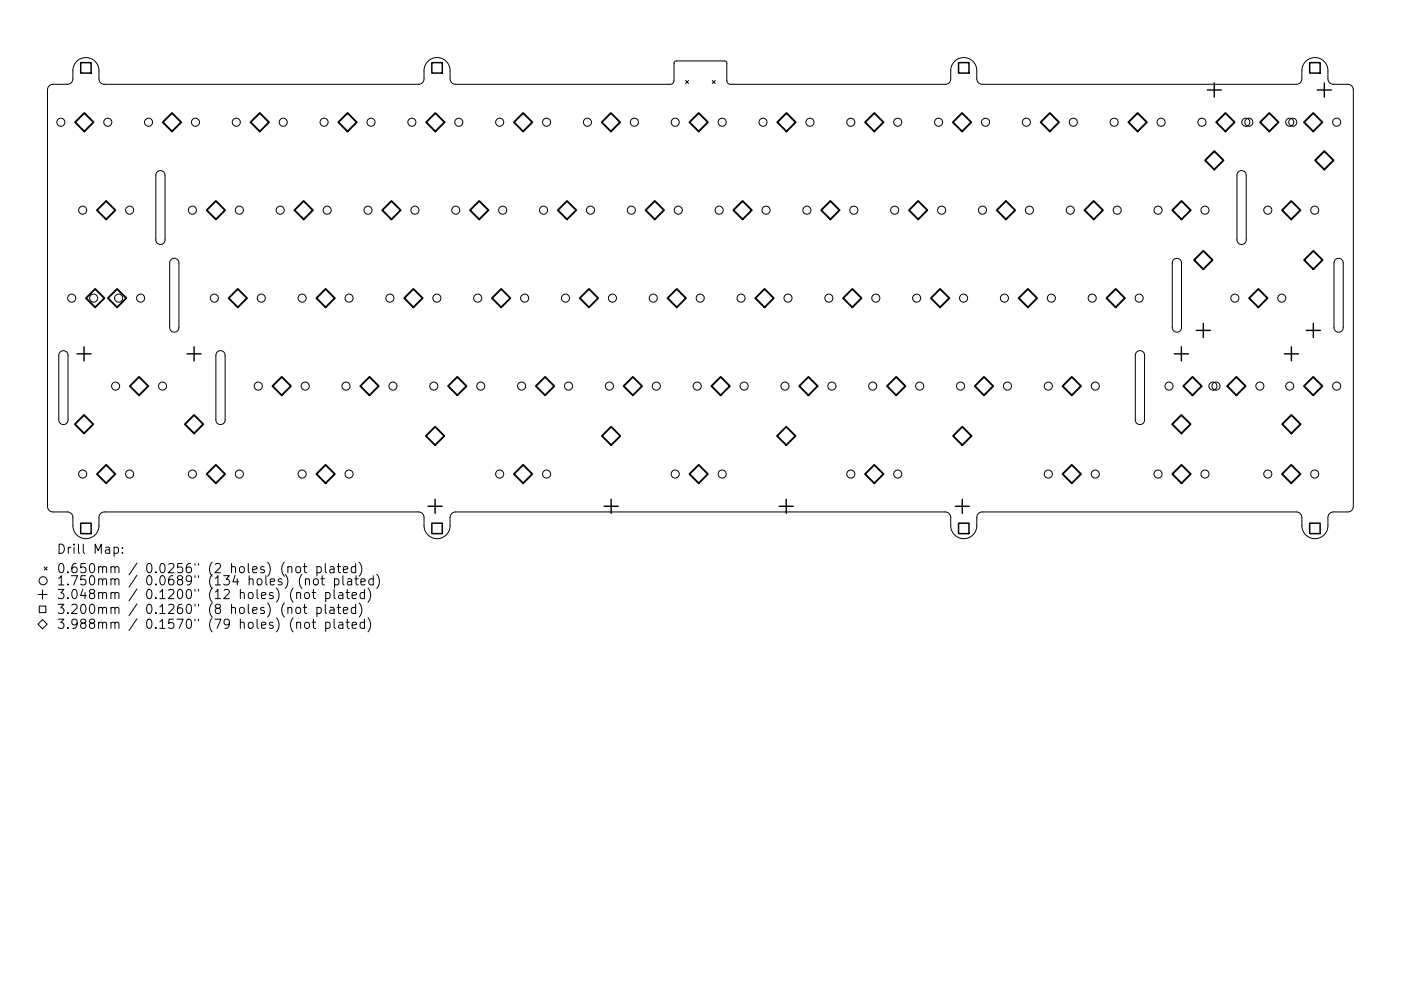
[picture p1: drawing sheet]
<svg xmlns="http://www.w3.org/2000/svg" width="297mm" height="210mm" viewBox="0 0 297 210" stroke-linecap="round" stroke-linejoin="round" font-family="sans-serif">
<defs><g id="words">
<g font-size="2.7">
<text x="12" y="117.5">Drill Map:</text>
<text x="12" y="121.6">0.650mm / 0.0256&quot; (2 holes) (not plated)</text>
<text x="12" y="124.2">1.750mm / 0.0689&quot; (134 holes) (not plated)</text>
<text x="12" y="127.1">3.048mm / 0.1200&quot; (12 holes) (not plated)</text>
<text x="12" y="130.3">3.200mm / 0.1260&quot; (8 holes) (not plated)</text>
<text x="12" y="133.4">3.988mm / 0.1570&quot; (79 holes) (not plated)</text>
</g>
</g></defs>
<g fill="none" stroke="#000" stroke-width=".21">
<path d="M10.4 18.2l.7-.3h3.2a1.16 1.16 0 0 0 1.2-1.2v-2a2.76 2.76 0 0 1 2.8-2.5 2.76 2.76 0 0 1 2.7 2.8v1.8a1.16 1.16 0 0 0 1.1 1.1h66.7a1.16 1.16 0 0 0 1.1-1.2v-2a2.76 2.76 0 0 1 2.9-2.5 2.76 2.76 0 0 1 2.6 2.8v1.8a1.16 1.16 0 0 0 1.2 1.1h45.5a.82 .82 0 0 0 .8-.8v-3.7l.3-.4 10.4-.1 .3 .1 .2 .3v3.9a.77 .77 0 0 0 .7 .7h45.7a1.16 1.16 0 0 0 1.1-1.2v-2a2.76 2.76 0 0 1 2.9-2.5 2.76 2.76 0 0 1 2.6 2.8v1.8a1.16 1.16 0 0 0 1.2 1.1h66.7a1.16 1.16 0 0 0 1-1.2v-2a2.76 2.76 0 0 1 2.9-2.5 2.76 2.76 0 0 1 2.6 2.8l.1 1.8a1.17 1.17 0 0 0 1.1 1.1h3.2a1.16 1.16 0 0 1 1 1.1v88.6a1.16 1.16 0 0 1-1.1 1h-3.2a1.17 1.17 0 0 0-1.1 1.2v2a2.76 2.76 0 0 1-2.8 2.5 2.76 2.76 0 0 1-2.7-2.8v-1.8a1.17 1.17 0 0 0-1.1-1.1h-66.7a1.16 1.16 0 0 0-1.1 1.2v2a2.76 2.76 0 0 1-2.9 2.5 2.76 2.76 0 0 1-2.6-2.8v-1.8a1.16 1.16 0 0 0-1.2-1.1h-103.9a1.16 1.16 0 0 0-1.1 1.2v2a2.76 2.76 0 0 1-2.9 2.5 2.76 2.76 0 0 1-2.6-2.8v-1.8a1.16 1.16 0 0 0-1.2-1.1h-66.7a1.16 1.16 0 0 0-1 1.2v2a2.76 2.76 0 0 1-2.9 2.5 2.76 2.76 0 0 1-2.6-2.8v-1.8a1.16 1.16 0 0 0-1.2-1.1h-3.2a1.16 1.16 0 0 1-1-1.1v-88.5zM145.4 17.1l.6 .6M146 17.1l-.6 .6M151 17.1l.6 .6M151.6 17.1l-.6 .6M33.3 36.5a.98 .98 0 0 1 1.1-.2 .98 .98 0 0 1 .6 .9v13.7a.98 .98 0 0 1-1 1 .98 .98 0 0 1-1-1v-13.7zM262.5 36.5a.98 .98 0 0 1 1.1-.2 .98 .98 0 0 1 .6 .9v13.7a.98 .98 0 0 1-1 1 .98 .98 0 0 1-.9-1v-13.7zM36.3 55.1a.98 .98 0 0 1 1-.2 .98 .98 0 0 1 .6 .9v13.7a.98 .98 0 0 1-.9 1 .98 .98 0 0 1-1-1v-13.7zM248.8 55.1a.98 .98 0 0 1 1.1-.2 .98 .98 0 0 1 .6 .9v13.7a.98 .98 0 0 1-1 1 .98 .98 0 0 1-1-1v-13.7zM283.1 55.1a.98 .98 0 0 1 1.1-.2 .98 .98 0 0 1 .6 .9v13.7a.98 .98 0 0 1-1 1 .98 .98 0 0 1-1-1v-13.7zM12.8 74.7a.98 .98 0 0 1 1-.2 .98 .98 0 0 1 .6 .9v13.7a.98 .98 0 0 1-1 1 .98 .98 0 0 1-.9-1v-13.7zM46.1 74.7a.98 .98 0 0 1 1-.2 .98 .98 0 0 1 .6 .9v13.7a.98 .98 0 0 1-.9 1 .98 .98 0 0 1-1-1v-13.7z"/>
<path d="M241 74.7a.98 .98 0 0 1 1.1-.2 .98 .98 0 0 1 .6 .9v13.7a.98 .98 0 0 1-1 1 .98 .98 0 0 1-1-1v-13.7zM24.2 116.2l.5-.1 .4 .4v.5l-.2 .3h-.7M26 117.2v.2M26 116.2v.2M64.6 119.6v1.6l.1 .2 .3 .1M69 119.6v1.6l.2 .3M71.8 119.6v1.6l.1 .2 .3 .1M75.4 119.6v1.9M76.1 119.3a2.25 2.25 0 0 1 0 3M8 126.1h2M8.3 128.6h1.4v1.4h-1.4zM9 131.5l1 .9-1 1-1-1z"/>
<path d="M9 125.1v2M9.4 120.3l.6 .6M10 120.3l-.6 .6M61 120.4l.3-.2 .5 .1 .1 1.2M61 129l.3-.1 .5 .1 .1 1.2M62.8 120.4l.3-.2 .5 .2 .1 .7-.1 .3-.5 .1-.3-.2zM62.8 129l.3-.1 .5 .1 .1 .8-.1 .3-.5 .1-.3-.2zM62.9 125.9l.3-.2 .4 .1 .1 1.2M62.9 132.2l.3-.2 .4 .1 .1 1.2M64.3 120.2h.7M64.3 128.9h.7M64.6 128.2v1.7l.1 .2 .3 .1"/>
<path d="M64.7 125.9l.3-.2 .5 .2 .1 .7-.2 .3-.4 .1-.3-.2zM64.7 132.2l.3-.2 .5 .2 .1 .7-.2 .3-.4 .1-.3-.2zM64.8 123l.2-.2 .5 .1 .1 1.2M64.8 122.8v1.3M66.2 125.7h.7M66.2 132h.7M66.4 125.1v1.6l.1 .2 .4 .1M66.4 131.4v1.6l.1 .2 .4 .1M66.6 122.9l.5-.1 .4 .4v.5l-.4 .4-.5-.1-.2-.3v-.5zM67.2 120.3l.6-.1 .3 .4v.5l-.2 .3h-.7M67.2 129l.6-.1 .3 .3v.6l-.2 .3h-.7M67.2 120.2v2"/>
<path d="M67.2 128.9v1.9M68 122.8h.8M68.3 122.1v1.7l.1 .2 .4 .1M69 128.2v1.7l.2 .3M69.1 125.8l.5-.1 .4 .4v.5l-.2 .3h-.7M69.1 132.1l.5-.1 .4 .4v.5l-.2 .3h-.7M69.1 125.7v2M69.1 132v2M70 120.3h.7l.1 1.2M70 129h.7l.1 1.2M70.8 120.7l-.6 .1a.38 .38 0 0 0-.3 .3 .38 .38 0 0 0 .3 .4l.6-.1M70.8 125.1v1.6l.3 .3"/>
<path d="M70.8 129.3l-.6 .1a.38 .38 0 0 0-.3 .4 .38 .38 0 0 0 .3 .4l.6-.1M70.8 131.4v1.6l.3 .3M70.9 122.9l.6-.1 .4 .4v.5l-.2 .3h-.8M70.9 122.8v2M71.5 120.2h.7M71.5 128.9h.7M71.8 128.2v1.7l.1 .2 .3 .1M71.9 125.8h.7l.1 1.2M71.9 132.1h.7l.1 1.2M72.7 122.1v1.7l.3 .3M72.7 126.2l-.7 .1a.38 .38 0 0 0-.2 .3 .38 .38 0 0 0 .2 .4l.7-.1M72.7 132.5l-.7 .1a.38 .38 0 0 0-.2 .3 .38 .38 0 0 0 .2 .4l.7-.1"/>
<path d="M72.8 120.9l.9-.2-.1-.4-.5-.1-.3 .3 .1 .9h.7M72.8 129.5l.9-.2-.1-.3-.5-.1-.3 .2 .1 1h.7M73.4 125.7h.7M73.4 132h.7M73.6 125.1v1.6l.1 .2 .4 .1M73.6 131.4v1.6l.1 .2 .4 .1M73.7 122.9h.8l.1 1.2M74.6 123.3l-.7 .1a.38 .38 0 0 0-.3 .3 .38 .38 0 0 0 .3 .4l.7-.1M74.7 126.4l.9-.2-.1-.4-.6-.1-.2 .3 .1 .9h.7M74.7 132.7l.9-.2-.1-.4-.6-.1-.2 .3 .1 .9h.7M75.2 122.8h.8M75.4 120.3l-.6-.1-.3 .4v.5l.2 .3h.7"/>
<path d="M75.4 129l-.6-.1-.3 .3v.6l.2 .3h.7M75.4 128.2v2M75.5 122.1v1.7l.1 .2 .4 .1M76.1 127.9a2.25 2.25 0 0 1 0 3M76.5 123.4l1-.1-.1-.4-.6-.1-.3 .3 .1 .9h.8M77.3 125.8l-.6-.1-.4 .4v.5l.2 .3h.8M77.3 132.1l-.6-.1-.4 .4v.5l.2 .3h.8M77.3 125.1v1.9M77.3 131.4v1.9M78 124.8a2.25 2.25 0 0 1 0 3M78 131.1a2.25 2.25 0 0 1 0 3M79.1 122.9l-.5-.1-.4 .4v.5l.2 .3h.7"/>
<path d="M79.1 122.1v2M79.9 121.9a2.25 2.25 0 0 1 0 2.9"/>
<circle cx="12.9" cy="25.9" r=".86"/>
<circle cx="22.9" cy="25.9" r=".86"/>
<circle cx="31.5" cy="25.9" r=".86"/>
<circle cx="41.4" cy="25.9" r=".86"/>
<circle cx="50.1" cy="25.9" r=".86"/>
<circle cx="60.1" cy="25.9" r=".86"/>
<circle cx="68.7" cy="25.9" r=".86"/>
<circle cx="78.7" cy="25.9" r=".86"/>
<circle cx="87.3" cy="25.9" r=".86"/>
<circle cx="97.3" cy="25.9" r=".86"/>
<circle cx="105.9" cy="25.9" r=".86"/>
<circle cx="115.9" cy="25.9" r=".86"/>
<circle cx="124.5" cy="25.9" r=".86"/>
<circle cx="134.5" cy="25.9" r=".86"/>
<circle cx="143.2" cy="25.9" r=".86"/>
<circle cx="153.1" cy="25.9" r=".86"/>
<circle cx="161.8" cy="25.9" r=".86"/>
<circle cx="171.7" cy="25.9" r=".86"/>
<circle cx="180.4" cy="25.9" r=".86"/>
<circle cx="190.3" cy="25.9" r=".86"/>
<circle cx="199" cy="25.9" r=".86"/>
<circle cx="209" cy="25.9" r=".86"/>
<circle cx="217.6" cy="25.9" r=".86"/>
<circle cx="227.6" cy="25.9" r=".86"/>
<circle cx="236.2" cy="25.9" r=".86"/>
<circle cx="246.2" cy="25.9" r=".86"/>
<circle cx="254.8" cy="25.9" r=".86"/>
<circle cx="264.1" cy="25.9" r=".86"/>
<circle cx="264.8" cy="25.9" r=".86"/>
<circle cx="273.4" cy="25.9" r=".86"/>
<circle cx="274.1" cy="25.9" r=".86"/>
<circle cx="283.4" cy="25.9" r=".86"/>
<circle cx="17.5" cy="44.6" r=".86"/>
<circle cx="27.5" cy="44.6" r=".86"/>
<circle cx="40.8" cy="44.6" r=".86"/>
<circle cx="50.7" cy="44.6" r=".86"/>
<circle cx="59.4" cy="44.6" r=".86"/>
<circle cx="69.4" cy="44.6" r=".86"/>
<circle cx="78" cy="44.6" r=".86"/>
<circle cx="88" cy="44.6" r=".86"/>
<circle cx="96.6" cy="44.6" r=".86"/>
<circle cx="106.6" cy="44.6" r=".86"/>
<circle cx="115.2" cy="44.6" r=".86"/>
<circle cx="125.2" cy="44.6" r=".86"/>
<circle cx="133.9" cy="44.6" r=".86"/>
<circle cx="143.8" cy="44.6" r=".86"/>
<circle cx="152.5" cy="44.6" r=".86"/>
<circle cx="162.4" cy="44.6" r=".86"/>
<circle cx="171.1" cy="44.6" r=".86"/>
<circle cx="181" cy="44.6" r=".86"/>
<circle cx="189.7" cy="44.6" r=".86"/>
<circle cx="199.6" cy="44.6" r=".86"/>
<circle cx="208.3" cy="44.6" r=".86"/>
<circle cx="218.3" cy="44.6" r=".86"/>
<circle cx="226.9" cy="44.6" r=".86"/>
<circle cx="236.9" cy="44.6" r=".86"/>
<circle cx="245.5" cy="44.6" r=".86"/>
<circle cx="255.5" cy="44.6" r=".86"/>
<circle cx="268.8" cy="44.6" r=".86"/>
<circle cx="278.7" cy="44.6" r=".86"/>
<circle cx="15.2" cy="63.3" r=".86"/>
<circle cx="19.9" cy="63.3" r=".86"/>
<circle cx="25.2" cy="63.3" r=".86"/>
<circle cx="29.8" cy="63.3" r=".86"/>
<circle cx="45.4" cy="63.3" r=".86"/>
<circle cx="55.4" cy="63.3" r=".86"/>
<circle cx="64.1" cy="63.3" r=".86"/>
<circle cx="74" cy="63.3" r=".86"/>
<circle cx="82.7" cy="63.3" r=".86"/>
<circle cx="92.6" cy="63.3" r=".86"/>
<circle cx="101.3" cy="63.3" r=".86"/>
<circle cx="111.2" cy="63.3" r=".86"/>
<circle cx="119.9" cy="63.3" r=".86"/>
<circle cx="129.8" cy="63.3" r=".86"/>
<circle cx="138.5" cy="63.3" r=".86"/>
<circle cx="148.5" cy="63.3" r=".86"/>
<circle cx="157.1" cy="63.3" r=".86"/>
<circle cx="167.1" cy="63.3" r=".86"/>
<circle cx="175.7" cy="63.3" r=".86"/>
<circle cx="185.7" cy="63.3" r=".86"/>
<circle cx="194.3" cy="63.3" r=".86"/>
<circle cx="204.3" cy="63.3" r=".86"/>
<circle cx="213" cy="63.3" r=".86"/>
<circle cx="222.9" cy="63.3" r=".86"/>
<circle cx="231.6" cy="63.3" r=".86"/>
<circle cx="241.5" cy="63.3" r=".86"/>
<circle cx="261.8" cy="63.3" r=".86"/>
<circle cx="271.8" cy="63.3" r=".86"/>
<circle cx="24.5" cy="81.9" r=".86"/>
<circle cx="34.5" cy="81.9" r=".86"/>
<circle cx="54.8" cy="81.9" r=".86"/>
<circle cx="64.7" cy="81.9" r=".86"/>
<circle cx="73.4" cy="81.9" r=".86"/>
<circle cx="83.3" cy="81.9" r=".86"/>
<circle cx="92" cy="81.9" r=".86"/>
<circle cx="101.9" cy="81.9" r=".86"/>
<circle cx="110.6" cy="81.9" r=".86"/>
<circle cx="120.5" cy="81.9" r=".86"/>
<circle cx="129.2" cy="81.9" r=".86"/>
<circle cx="139.2" cy="81.9" r=".86"/>
<circle cx="147.8" cy="81.9" r=".86"/>
<circle cx="157.8" cy="81.9" r=".86"/>
<circle cx="166.4" cy="81.9" r=".86"/>
<circle cx="176.4" cy="81.9" r=".86"/>
<circle cx="185" cy="81.9" r=".86"/>
<circle cx="195" cy="81.9" r=".86"/>
<circle cx="203.7" cy="81.9" r=".86"/>
<circle cx="213.6" cy="81.9" r=".86"/>
<circle cx="222.3" cy="81.9" r=".86"/>
<circle cx="232.2" cy="81.9" r=".86"/>
<circle cx="247.9" cy="81.9" r=".86"/>
<circle cx="257.2" cy="81.9" r=".86"/>
<circle cx="257.8" cy="81.9" r=".86"/>
<circle cx="267.1" cy="81.9" r=".86"/>
<circle cx="273.4" cy="81.9" r=".86"/>
<circle cx="283.4" cy="81.9" r=".86"/>
<circle cx="17.5" cy="100.6" r=".86"/>
<circle cx="27.5" cy="100.6" r=".86"/>
<circle cx="40.8" cy="100.6" r=".86"/>
<circle cx="50.7" cy="100.6" r=".86"/>
<circle cx="64.1" cy="100.6" r=".86"/>
<circle cx="74" cy="100.6" r=".86"/>
<circle cx="105.9" cy="100.6" r=".86"/>
<circle cx="115.9" cy="100.6" r=".86"/>
<circle cx="143.2" cy="100.6" r=".86"/>
<circle cx="153.1" cy="100.6" r=".86"/>
<circle cx="180.4" cy="100.6" r=".86"/>
<circle cx="190.3" cy="100.6" r=".86"/>
<circle cx="222.3" cy="100.6" r=".86"/>
<circle cx="232.2" cy="100.6" r=".86"/>
<circle cx="245.5" cy="100.6" r=".86"/>
<circle cx="255.5" cy="100.6" r=".86"/>
<circle cx="268.8" cy="100.6" r=".86"/>
<circle cx="278.7" cy="100.6" r=".86"/>
<circle cx="9.1" cy="123.2" r=".86"/>
</g>
<g fill="none" stroke="#000" stroke-width=".3">
<path d="M256 19.1h2.9M257.5 17.6v3M279.3 19.1h3M280.8 17.6v3M16.3 75.1h3M17.8 73.6v3M39.7 75.1h2.9M41.1 73.6v3M249 75.1h3M250.5 73.6v3M253.6 70.1h3M255.1 68.6v3"/>
<path d="M272.3 75.1h3M273.8 73.6v3M277 70.1h2.9M278.5 68.6v3M90.8 107.4h2.9M92.3 105.9v3M128.1 107.4h3M129.6 105.9v3M165.2 107.4h3M166.7 105.9v3M202.5 107.4h3M204 105.9v3"/>
</g>
<path d="M17.1 13.3h2.2v2.2h-2.2zM91.6 13.3h2.2v2.2h-2.2zM203.2 13.3h2.2v2.2h-2.2zM277.7 13.3h2.2v2.2h-2.2zM17.1 111h2.2v2.2h-2.2zM91.6 111h2.2v2.2h-2.2zM203.2 111h2.2v2.2h-2.2zM277.7 111h2.2v2.2h-2.2z" fill="none" stroke="#000" stroke-width=".31"/>
<g fill="none" stroke="#000" stroke-width=".39">
<path d="M17.9 24l1.9 1.9-1.9 2-2-2zM34.5 25.9l2-1.9 1.9 1.9-1.9 2zM55.1 24l1.9 1.9-1.9 2-2-2zM71.7 25.9l2-1.9 1.9 1.9-1.9 2zM90.3 25.9l2-1.9 2 1.9-2 2zM109 25.9l1.9-1.9 2 1.9-2 2zM127.6 25.9l1.9-1.9 2 1.9-2 2zM146.2 25.9l1.9-1.9 2 1.9-2 2zM166.7 24l2 1.9-2 2-1.9-2zM185.4 24l1.9 1.9-1.9 2-2-2zM204 24l1.9 1.9-1.9 2-2-2zM222.6 24l1.9 1.9-1.9 2-2-2z"/>
<path d="M241.2 24l2 1.9-2 2-2-2zM257.5 32.1l1.9 1.9-1.9 2-2-2zM257.9 25.9l1.9-1.9 2 1.9-2 2zM267.2 25.9l1.9-1.9 2 1.9-2 2zM276.5 25.9l1.9-1.9 2 1.9-2 2zM278.8 34l2-1.9 1.9 1.9-1.9 2zM20.6 44.6l1.9-2 2 2-2 1.9zM43.8 44.6l2-2 1.9 2-1.9 1.9zM62.4 44.6l2-2 1.9 2-1.9 1.9zM81 44.6l2-2 1.9 2-1.9 1.9zM99.7 44.6l1.9-2 2 2-2 1.9zM118.3 44.6l1.9-2 2 2-2 1.9z"/>
<path d="M136.9 44.6l1.9-2 2 2-2 1.9zM155.5 44.6l1.9-2 2 2-2 1.9zM174.1 44.6l2-2 1.9 2-1.9 1.9zM192.7 44.6l2-2 1.9 2-1.9 1.9zM213.3 42.6l1.9 2-1.9 1.9-2-1.9zM229.9 44.6l2-2 1.9 2-1.9 1.9zM248.6 44.6l1.9-2 2 2-2 1.9zM253.2 55.2l1.9-2 2 2-2 1.9zM271.8 44.6l2-2 1.9 2-1.9 1.9zM276.5 55.2l2-2 1.9 2-1.9 1.9zM18.2 63.3l2-2 1.9 2-1.9 1.9zM22.9 63.3l1.9-2 2 2-2 1.9z"/>
<path d="M29.5 80l1.9 1.9-1.9 2-2-2zM48.5 63.3l1.9-2 2 2-2 1.9zM67.1 63.3l1.9-2 2 2-2 1.9zM85.7 63.3l1.9-2 2 2-2 1.9zM104.3 63.3l2-2 1.9 2-1.9 1.9zM122.9 63.3l2-2 1.9 2-1.9 1.9zM141.5 63.3l2-2 1.9 2-1.9 1.9zM160.1 63.3l2-2 1.9 2-1.9 1.9zM171.4 80l2 1.9-2 2-2-2zM178.8 63.3l1.9-2 2 2-2 1.9zM190 80l2 1.9-2 2-1.9-2zM197.4 63.3l1.9-2 2 2-2 1.9z"/>
<path d="M208.6 80l2 1.9-2 2-1.9-2zM216 63.3l1.9-2 2 2-2 1.9zM227.2 80l2 1.9-2 2-1.9-2zM234.6 63.3l1.9-2 2 2-2 1.9zM264.8 63.3l2-2 1.9 2-1.9 1.9zM17.8 88l2 2-2 2-1.9-2zM22.5 98.6l2 2-2 1.9-1.9-1.9zM41.1 88l2 2-2 2-1.9-2zM57.8 81.9l1.9-1.9 2 1.9-2 2zM76.4 81.9l1.9-1.9 2 1.9-2 2zM90.3 92.5l2-2 1.9 2-1.9 1.9zM95 81.9l2-1.9 1.9 1.9-1.9 2z"/>
<path d="M113.6 81.9l2-1.9 1.9 1.9-1.9 2zM127.6 92.5l2-2 1.9 2-1.9 1.9zM132.2 81.9l2-1.9 1.9 1.9-1.9 2zM150.8 81.9l2-1.9 1.9 1.9-1.9 2zM166.7 90.5l2 2-2 1.9-2-1.9zM185.4 98.6l1.9 2-1.9 1.9-2-1.9zM202.1 92.5l1.9-2 2 2-2 1.9zM227.2 98.6l2 2-2 1.9-1.9-1.9zM248.5 90l2-2 1.9 2-1.9 2zM250.9 81.9l1.9-1.9 2 1.9-2 2zM260.2 81.9l1.9-1.9 2 1.9-2 2zM271.8 90l2-2 2 2-2 2z"/>
<path d="M276.5 81.9l1.9-1.9 2 1.9-2 2zM43.8 100.6l2-2 1.9 2-1.9 1.9zM67.1 100.6l1.9-2 2 2-2 1.9zM109 100.6l1.9-2 2 2-2 1.9zM146.2 100.6l1.9-2 2 2-2 1.9zM248.6 100.6l1.9-2 2 2-2 1.9zM271.8 100.6l2-2 1.9 2-1.9 1.9z"/>
</g>
<use href="#words"/>
</svg>
